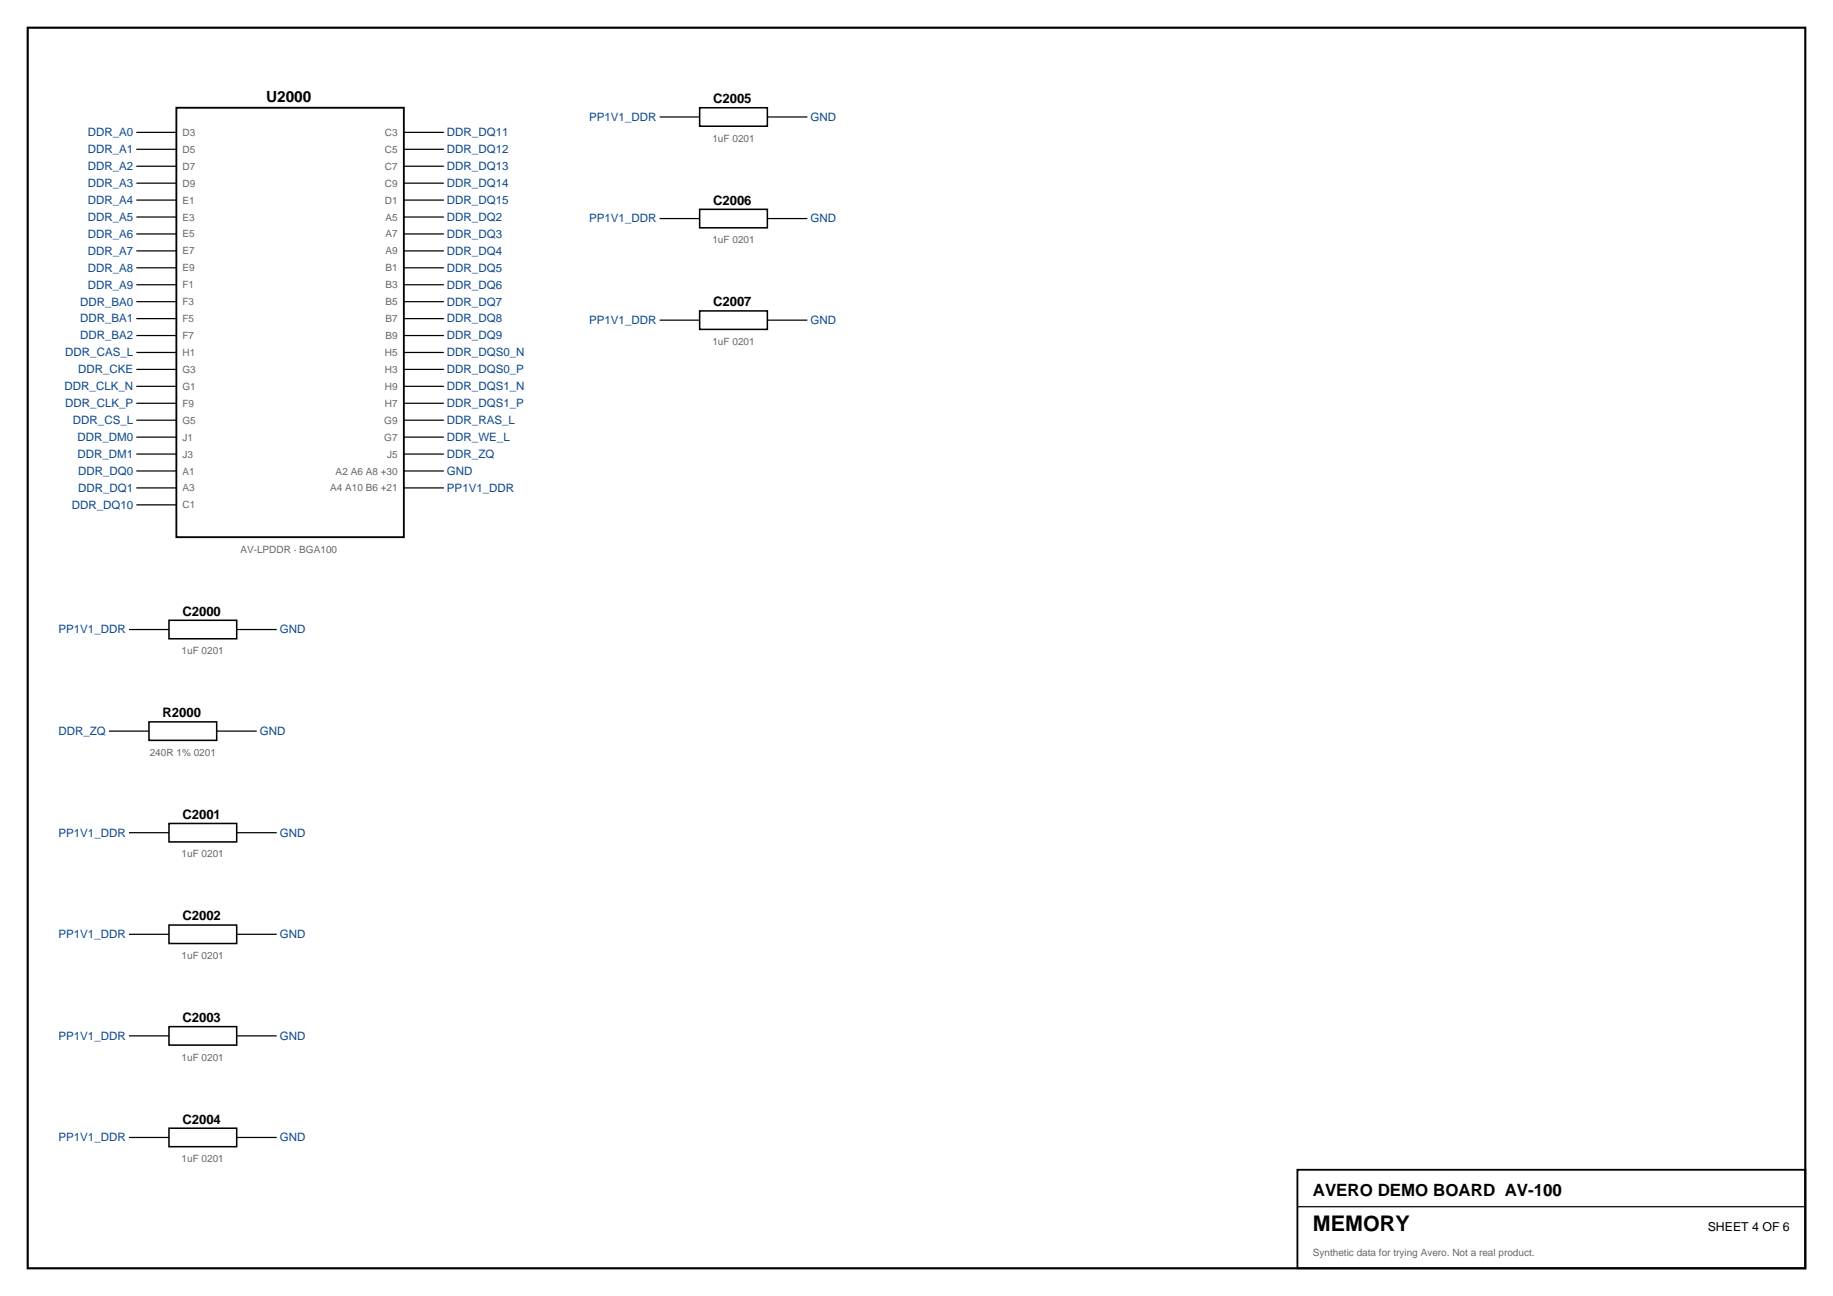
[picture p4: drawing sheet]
<svg xmlns="http://www.w3.org/2000/svg" width="420mm" height="297mm" viewBox="0 0 420 297" stroke-linecap="round" stroke-linejoin="round" font-family="sans-serif">
<defs><g id="words">
<text font-size="4.9" x="300.9" y="282.2">MEMORY</text>
<text font-size="3.9" x="300.9" y="274.1">AVERO DEMO BOARD AV-100</text>
<text font-size="3.5" x="61" y="23.3">U2000</text>
<g font-size="3">
<text x="163.4" y="23.6">C2005</text>
<text x="163.4" y="46.9">C2006</text>
<text x="163.4" y="70.2">C2007</text>
<text x="41.8" y="141.1">C2000</text>
<text x="37.3" y="164.4">R2000</text>
<text x="41.8" y="187.7">C2001</text>
<text x="41.8" y="211">C2002</text>
<text x="41.8" y="234.2">C2003</text>
<text x="41.8" y="257.5">C2004</text>
</g>
<text font-size="2.8" x="391.4" y="282.2">SHEET 4 OF 6</text>
<g font-size="2.6" fill="#0d478c">
<text x="135" y="27.7">PP1V1_DDR</text>
<text x="185.8" y="27.7">GND</text>
<text x="20.1" y="31.2">DDR_A0</text>
<text x="20.1" y="35.1">DDR_A1</text>
<text x="102.4" y="31.2">DDR_DQ11</text>
<text x="102.4" y="35.1">DDR_DQ12</text>
<text x="20.1" y="39">DDR_A2</text>
<text x="102.4" y="39">DDR_DQ13</text>
<text x="20.1" y="42.9">DDR_A3</text>
<text x="20.1" y="46.7">DDR_A4</text>
<text x="102.4" y="42.9">DDR_DQ14</text>
<text x="102.4" y="46.7">DDR_DQ15</text>
<text x="20.1" y="50.6">DDR_A5</text>
<text x="102.4" y="50.6">DDR_DQ2</text>
<text x="135" y="51">PP1V1_DDR</text>
<text x="185.8" y="51">GND</text>
<text x="20.1" y="54.5">DDR_A6</text>
<text x="20.1" y="58.4">DDR_A7</text>
<text x="102.4" y="54.5">DDR_DQ3</text>
<text x="102.4" y="58.4">DDR_DQ4</text>
<text x="20.1" y="62.3">DDR_A8</text>
<text x="102.4" y="62.3">DDR_DQ5</text>
<text x="18.3" y="70">DDR_BA0</text>
<text x="20.1" y="66.1">DDR_A9</text>
<text x="102.4" y="66.1">DDR_DQ6</text>
<text x="102.4" y="70">DDR_DQ7</text>
<text x="18.3" y="73.9">DDR_BA1</text>
<text x="18.3" y="77.8">DDR_BA2</text>
<text x="102.4" y="73.9">DDR_DQ8</text>
<text x="102.4" y="77.8">DDR_DQ9</text>
<text x="135" y="74.3">PP1V1_DDR</text>
<text x="185.8" y="74.3">GND</text>
<text x="15" y="81.7">DDR_CAS_L</text>
<text x="102.4" y="81.7">DDR_DQS0_N</text>
<text x="14.8" y="89.4">DDR_CLK_N</text>
<text x="17.9" y="85.5">DDR_CKE</text>
<text x="102.4" y="85.5">DDR_DQS0_P</text>
<text x="102.4" y="89.4">DDR_DQS1_N</text>
<text x="15" y="93.3">DDR_CLK_P</text>
<text x="102.4" y="93.3">DDR_DQS1_P</text>
<text x="16.7" y="97.2">DDR_CS_L</text>
<text x="17.7" y="101.1">DDR_DM0</text>
<text x="102.4" y="97.2">DDR_RAS_L</text>
<text x="102.4" y="101.1">DDR_WE_L</text>
<text x="17.7" y="105">DDR_DM1</text>
<text x="102.4" y="105">DDR_ZQ</text>
<text x="17.9" y="108.8">DDR_DQ0</text>
<text x="17.9" y="112.7">DDR_DQ1</text>
<text x="102.4" y="108.8">GND</text>
<text x="102.4" y="112.7">PP1V1_DDR</text>
<text x="16.4" y="116.6">DDR_DQ10</text>
<text x="13.4" y="145.2">PP1V1_DDR</text>
<text x="64.1" y="145.2">GND</text>
<text x="13.4" y="168.5">DDR_ZQ</text>
<text x="59.5" y="168.5">GND</text>
<text x="13.4" y="191.7">PP1V1_DDR</text>
<text x="64.1" y="191.7">GND</text>
<text x="13.4" y="215">PP1V1_DDR</text>
<text x="64.1" y="215">GND</text>
<text x="13.4" y="238.3">PP1V1_DDR</text>
<text x="64.1" y="238.3">GND</text>
<text x="13.4" y="261.6">PP1V1_DDR</text>
<text x="64.1" y="261.6">GND</text>
</g>
<g font-size="2.3" fill="#666">
<text x="41.8" y="31.2">D3</text>
<text x="41.8" y="35">D5</text>
<text x="88.2" y="31.2">C3</text>
<text x="88.2" y="35">C5</text>
<text x="163.3" y="32.5">1uF 0201</text>
<text x="41.8" y="38.9">D7</text>
<text x="88.2" y="38.9">C7</text>
<text x="41.8" y="42.8">D9</text>
<text x="41.8" y="46.7">E1</text>
<text x="88.2" y="42.8">C9</text>
<text x="88.2" y="46.7">D1</text>
<text x="41.8" y="50.6">E3</text>
<text x="88.4" y="50.6">A5</text>
<text x="41.8" y="54.4">E5</text>
<text x="41.8" y="58.3">E7</text>
<text x="88.4" y="54.4">A7</text>
<text x="88.4" y="58.3">A9</text>
<text x="163.3" y="55.7">1uF 0201</text>
<text x="41.8" y="62.2">E9</text>
<text x="88.4" y="62.2">B1</text>
<text x="41.8" y="66.1">F1</text>
<text x="41.8" y="70">F3</text>
<text x="88.4" y="66.1">B3</text>
<text x="88.4" y="70">B5</text>
<text x="41.8" y="73.8">F5</text>
<text x="41.8" y="77.7">F7</text>
<text x="88.4" y="73.8">B7</text>
<text x="88.4" y="77.7">B9</text>
<text x="41.8" y="81.6">H1</text>
<text x="88.2" y="81.6">H5</text>
<text x="163.3" y="79">1uF 0201</text>
<text x="41.8" y="85.5">G3</text>
<text x="41.8" y="89.4">G1</text>
<text x="88.2" y="85.5">H3</text>
<text x="88.2" y="89.4">H9</text>
<text x="41.8" y="93.2">F9</text>
<text x="88.2" y="93.2">H7</text>
<text x="41.8" y="97.1">G5</text>
<text x="41.8" y="101">J1</text>
<text x="88.1" y="97.1">G9</text>
<text x="88.1" y="101">G7</text>
<text x="41.8" y="104.9">J3</text>
<text x="88.7" y="104.9">J5</text>
<text x="41.8" y="108.8">A1</text>
<text x="41.8" y="112.6">A3</text>
<text x="75.7" y="112.6">A4 A10 B6 +21</text>
<text x="76.9" y="108.8">A2 A6 A8 +30</text>
<text x="41.8" y="116.5">C1</text>
<text x="55.1" y="126.6">AV-LPDDR · BGA100</text>
<text x="41.6" y="149.9">1uF 0201</text>
<text x="34.3" y="173.2">240R 1% 0201</text>
<text x="41.6" y="196.5">1uF 0201</text>
<text x="41.6" y="219.8">1uF 0201</text>
<text x="41.6" y="243.1">1uF 0201</text>
<text x="41.6" y="266.3">1uF 0201</text>
<text x="300.9" y="287.9">Synthetic data for trying Avero. Not a real product.</text>
</g>
</g></defs>
<path d="M6.3 6.3h407.5v284.4h-407.5z" fill="none" stroke="#000" stroke-width=".49"/>
<path d="M40.4 24.7h52.2v98.4h-52.2zM297.4 268.1h116.4v22.6h-116.4z" fill="none" stroke="#000" stroke-width=".42"/>
<g fill="none" stroke="#000" stroke-width=".28">
<path d="M31.3 30.3h9.1M31.3 34.2h9.1M31.3 38.1h9.1M92.6 30.3h9.1M92.6 34.2h9.1M92.6 38.1h9.1M151.2 26.8h9.2M175.9 26.8h9.2M31.3 42h9.1M31.3 45.9h9.1M31.3 49.7h9.1M31.3 53.6h9.1"/>
<path d="M31.3 57.5h9.1M92.6 42h9.1M92.6 45.9h9.1M92.6 49.7h9.1M92.6 53.6h9.1M92.6 57.5h9.1M151.2 50.1h9.2M175.9 50.1h9.2M31.3 61.4h9.1M31.3 65.3h9.1M31.3 69.1h9.1M31.3 73h9.1"/>
<path d="M31.3 76.9h9.1M92.6 61.4h9.1M92.6 65.3h9.1M92.6 69.1h9.1M92.6 73h9.1M92.6 76.9h9.1M151.2 73.4h9.2M175.9 73.4h9.2M31.3 80.8h9.1M31.3 84.7h9.1M31.3 88.5h9.1M31.3 92.4h9.1"/>
<path d="M31.3 96.3h9.1M92.6 80.8h9.1M92.6 84.7h9.1M92.6 88.5h9.1M92.6 92.4h9.1M92.6 96.3h9.1M31.3 100.2h9.1M31.3 104.1h9.1M31.3 107.9h9.1M31.3 111.8h9.1M31.3 115.7h9.1M92.6 100.2h9.1"/>
<path d="M92.6 104.1h9.1M92.6 107.9h9.1M92.6 111.8h9.1M29.6 144.3h9.1M54.3 144.3h9.1M25 167.6h9.1M49.7 167.6h9.1M29.6 190.9h9.1M54.3 190.9h9.1M29.6 214.1h9.1M54.3 214.1h9.1M29.6 237.4h9.1"/>
<path d="M54.3 237.4h9.1M29.6 260.7h9.1M54.3 260.7h9.1M297.4 276.6h116.4"/>
</g>
<path d="M160.4 24.7h15.5v4.2h-15.5zM160.4 48h15.5v4.2h-15.5zM160.4 71.3h15.5v4.2h-15.5zM38.7 142.2h15.6v4.2h-15.6zM34.1 165.5h15.6v4.2h-15.6zM38.7 188.7h15.6v4.3h-15.6zM38.7 212h15.6v4.3h-15.6zM38.7 235.3h15.6v4.2h-15.6zM38.7 258.6h15.6v4.2h-15.6z" fill="none" stroke="#000" stroke-width=".35"/>
<use href="#words"/>
</svg>
